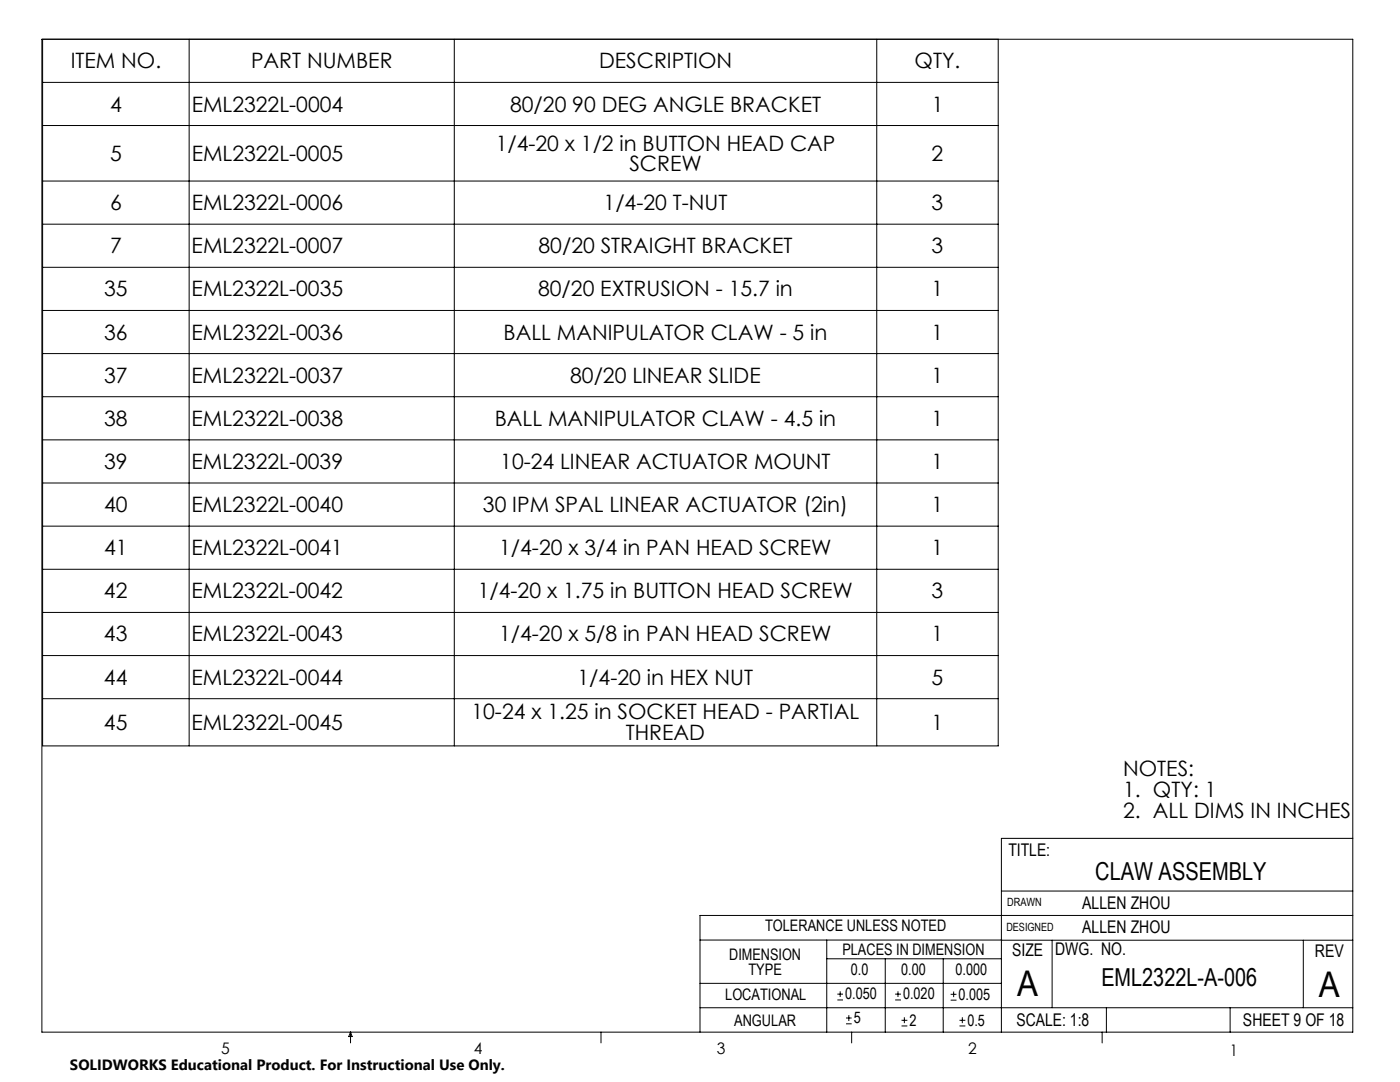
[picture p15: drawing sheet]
<svg xmlns="http://www.w3.org/2000/svg" width="279mm" height="216mm" viewBox="0 0 279 216" stroke-linecap="round" stroke-linejoin="round" font-family="sans-serif">
<defs><g id="words">
<g font-size="7.1">
<text x="203" y="198.7">A</text>
<text x="263.2" y="198.9">A</text>
</g>
<g font-size="4.9">
<text x="218.6" y="175.7">CLAW ASSEMBLY</text>
<text x="219.8" y="196.7">EML2322L-A-006</text>
</g>
<g font-size="4.2">
<text x="14.1" y="13.6">ITEM NO.</text>
<text x="50.1" y="13.6">PART NUMBER</text>
<text x="119.6" y="13.6">DESCRIPTION</text>
<text x="182.5" y="13.6">QTY.</text>
<text x="22" y="22.3">4</text>
<text x="38.3" y="22.3">EML2322L-0004</text>
<text x="101.8" y="22.3">80/20 90 DEG ANGLE BRACKET</text>
<text x="185.9" y="22.3">1</text>
<text x="22" y="32.1">5</text>
<text x="38.3" y="32.1">EML2322L-0005</text>
<text x="98.9" y="30">1/4-20 x 1/2 in BUTTON HEAD CAP</text>
<text x="125.6" y="34.1">SCREW</text>
<text x="185.9" y="32.1">2</text>
<text x="22" y="41.9">6</text>
<text x="38.3" y="41.9">EML2322L-0006</text>
<text x="120.5" y="41.9">1/4-20 T-NUT</text>
<text x="185.9" y="41.9">3</text>
<text x="22" y="50.5">7</text>
<text x="38.3" y="50.5">EML2322L-0007</text>
<text x="107.5" y="50.5">80/20 STRAIGHT BRACKET</text>
<text x="185.9" y="50.5">3</text>
<text x="20.8" y="59.1">35</text>
<text x="38.2" y="59.1">EML2322L-0035</text>
<text x="107.4" y="59.1">80/20 EXTRUSION - 15.7 in</text>
<text x="185.9" y="59.1">1</text>
<text x="20.8" y="67.7">36</text>
<text x="38.2" y="67.7">EML2322L-0036</text>
<text x="100.5" y="67.7">BALL MANIPULATOR CLAW - 5 in</text>
<text x="185.9" y="67.7">1</text>
<text x="20.8" y="76.4">37</text>
<text x="38.2" y="76.4">EML2322L-0037</text>
<text x="113.8" y="76.4">80/20 LINEAR SLIDE</text>
<text x="185.9" y="76.4">1</text>
<text x="20.8" y="85">38</text>
<text x="38.2" y="85">EML2322L-0038</text>
<text x="98.7" y="85">BALL MANIPULATOR CLAW - 4.5 in</text>
<text x="185.9" y="85">1</text>
<text x="20.8" y="93.6">39</text>
<text x="38.2" y="93.6">EML2322L-0039</text>
<text x="99.8" y="93.6">10-24 LINEAR ACTUATOR MOUNT</text>
<text x="185.9" y="93.6">1</text>
<text x="20.8" y="102.2">40</text>
<text x="38.2" y="102.2">EML2322L-0040</text>
<text x="96.4" y="102.2">30 IPM SPAL LINEAR ACTUATOR (2in)</text>
<text x="185.9" y="102.2">1</text>
<text x="20.8" y="110.8">41</text>
<text x="38.2" y="110.8">EML2322L-0041</text>
<text x="99.6" y="110.8">1/4-20 x 3/4 in PAN HEAD SCREW</text>
<text x="185.9" y="110.8">1</text>
<text x="20.8" y="119.4">42</text>
<text x="38.2" y="119.4">EML2322L-0042</text>
<text x="95.4" y="119.4">1/4-20 x 1.75 in BUTTON HEAD SCREW</text>
<text x="185.9" y="119.4">3</text>
<text x="20.8" y="128">43</text>
<text x="38.2" y="128">EML2322L-0043</text>
<text x="99.6" y="128">1/4-20 x 5/8 in PAN HEAD SCREW</text>
<text x="185.9" y="128">1</text>
<text x="20.7" y="136.6">44</text>
<text x="38.2" y="136.6">EML2322L-0044</text>
<text x="115.3" y="136.6">1/4-20 in HEX NUT</text>
<text x="185.9" y="136.6">5</text>
<text x="94.1" y="143.6">10-24 x 1.25 in SOCKET HEAD - PARTIAL</text>
<text x="20.7" y="145.6">45</text>
<text x="38.2" y="145.6">EML2322L-0045</text>
<text x="124.9" y="147.7">THREAD</text>
<text x="185.9" y="145.6">1</text>
<text x="224.2" y="154.8">NOTES:</text>
<text x="224.2" y="158.9">1. QTY: 1</text>
<text x="224.2" y="163.1">2. ALL DIMS IN INCHES</text>
</g>
<g font-size="3.5">
<text x="201.2" y="170.7">TITLE:</text>
<text x="216" y="181.4">ALLEN ZHOU</text>
<text x="202" y="190.7">SIZE</text>
<text x="210.6" y="190.6">DWG. NO.</text>
<text x="216" y="186.2">ALLEN ZHOU</text>
<text x="262.4" y="190.9">REV</text>
<text x="202.9" y="204.6">SCALE: 1:8</text>
<text x="248.1" y="204.6">SHEET 9 OF 18</text>
</g>
<g font-size="3.2">
<text x="152.7" y="185.7">TOLERANCE UNLESS NOTED</text>
<text x="145.5" y="191.5">DIMENSION</text>
<text x="168.1" y="190.5">PLACES IN DIMENSION</text>
<text x="149.4" y="194.6">TYPE</text>
<text x="169.8" y="194.6">0.0</text>
<text x="179.8" y="194.6">0.00</text>
<text x="190.7" y="194.6">0.000</text>
<text x="144.7" y="199.6">LOCATIONAL</text>
<text x="168.7" y="199.4">0.050</text>
<text x="180.2" y="199.4">0.020</text>
<text x="191.3" y="199.5">0.005</text>
<text x="146.5" y="204.6">ANGULAR</text>
<text x="170.4" y="204.2">5</text>
<text x="181.5" y="204.6">2</text>
<text x="193.1" y="204.6">0.5</text>
<text x="44.2" y="210.4">5</text>
<text x="94.6" y="210.3">4</text>
<text x="143.1" y="210.4">3</text>
<text x="193.2" y="210.3">2</text>
<text x="245.4" y="210.6">1</text>
</g>
<text font-size="3" x="14" y="213.5">SOLIDWORKS Educational Product. For Instructional Use Only.</text>
<g font-size="2.3">
<text x="200.8" y="185.7">DESIGNED</text>
<text x="201" y="180.9">DRAWN</text>
</g>
</g></defs>
<g fill="none" stroke="#000" stroke-width=".2">
<path d="M8.4 7.8h261.6v198.2h-261.6zM8.5 7.8v141h190.7v-141M8.5 16.4h190.7M37.7 7.8v141M90.7 7.8v141M175 7.8v141M8.5 25h190.7M8.5 36.1h190.7M8.5 44.7h190.7M8.5 53.3h190.7M8.5 61.9h190.7M8.5 70.6h190.7"/>
<path d="M8.5 79.2h190.7M8.5 87.8h190.7M8.5 96.4h190.7M8.5 105h190.7M8.5 113.6h190.7M8.5 122.2h190.7M8.5 130.8h190.7M8.5 139.4h190.7M199.8 177.8h70.2M270 167.3h-70.2v38.7M139.7 187.6h60.2M139.7 196.2h60.1"/>
<path d="M165 187.6v18.4M165 191.3h34.8M167.1 199.5h1.1M167.1 198.4h1.1M167.7 197.8v1.1M176.7 191.3v14.7M178.6 199.5h1.2M178.6 198.4h1.2M179.2 197.8v1.1M188.2 191.3v14.7M189.7 199.6h1.2M189.7 198.4h1.2"/>
<path d="M190.3 197.8v1.2M199.8 187.6h70.2M210 187.6v13.5M260.1 187.6v13.5M270 182.7h-130.3v23.3M70 206v2.1M70 206l.3 .8h-.7zM119.9 206v2.1M139.7 201.1h130.3M168.8 204.3h1.2M168.8 203.1h1.2M169.4 202.6v1.1"/>
<path d="M170 206v2.1M179.9 204.7h1.2M179.9 203.6h1.2M180.5 203v1.2M191.5 204.7h1.2M191.5 203.6h1.2M192.1 203v1.2M220 206v2.1M220.8 201.1v4.9M245.5 201.1v4.9"/>
</g>
<use href="#words"/>
</svg>
